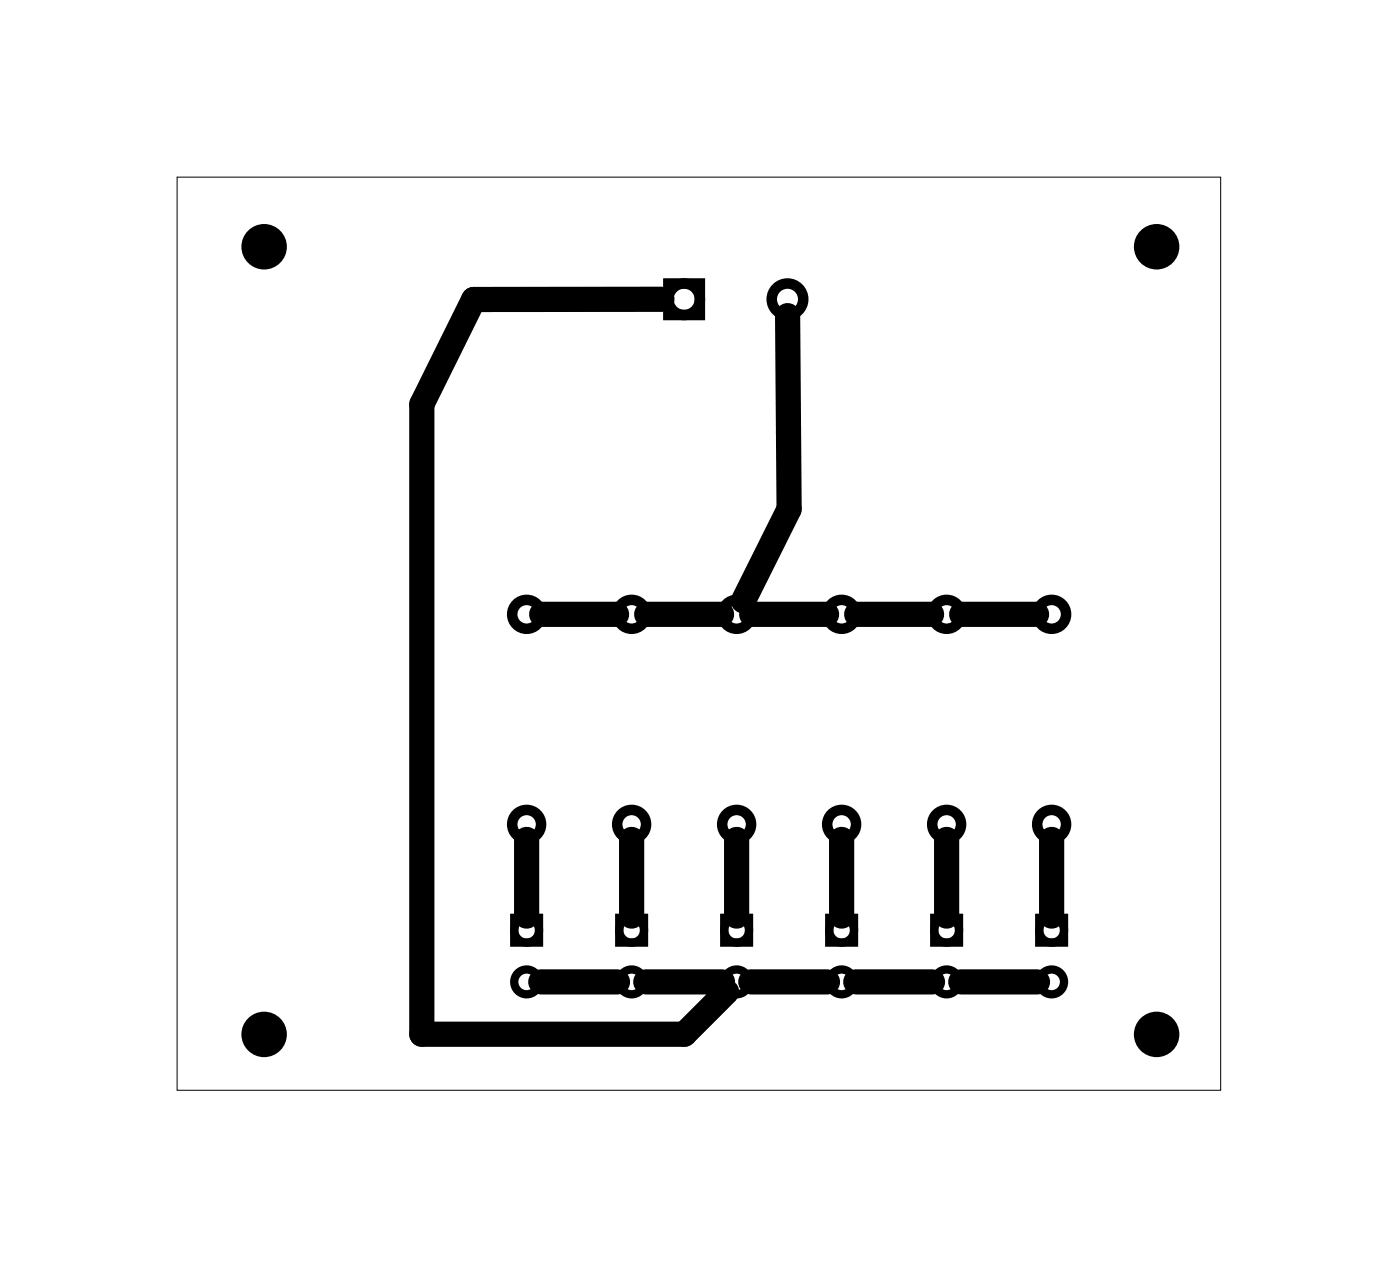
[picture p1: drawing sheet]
<svg xmlns="http://www.w3.org/2000/svg" width="68mm" height="61mm" viewBox="0 0 68 61" stroke-linecap="round" stroke-linejoin="round" font-family="sans-serif">
<path d="M8.6 8.6h50.5v44.1h-50.5z" fill="none" stroke="#000" stroke-width=".05"/>
<g fill="none" stroke="#000" stroke-width=".4">
<path d="M24.9 44.4h1.2v1.2h-1.2zM30 44.4h1.2v1.2h-1.2zM35 44.4h1.2v1.2h-1.2zM40.1 44.4h1.2v1.2h-1.2zM45.2 44.4h1.2v1.2h-1.2zM50.3 44.4h1.2v1.2h-1.2z"/>
<circle cx="25.5" cy="45" r=".6"/>
<circle cx="25.5" cy="47.5" r=".6"/>
<circle cx="30.6" cy="45" r=".6"/>
<circle cx="30.6" cy="47.5" r=".6"/>
<circle cx="35.6" cy="45" r=".6"/>
<circle cx="35.6" cy="47.5" r=".6"/>
<circle cx="40.7" cy="45" r=".6"/>
<circle cx="40.7" cy="47.5" r=".6"/>
<circle cx="45.8" cy="45" r=".6"/>
<circle cx="45.8" cy="47.5" r=".6"/>
<circle cx="50.9" cy="45" r=".6"/>
<circle cx="50.9" cy="47.5" r=".6"/>
</g>
<g fill="none" stroke="#000" stroke-width=".51">
<path d="M32.3 13.7h1.6v1.5h-1.6z"/>
<circle cx="33.1" cy="14.5" r=".76"/>
<circle cx="38.1" cy="14.5" r=".76"/>
<circle cx="25.5" cy="39.9" r=".7"/>
<circle cx="25.5" cy="29.7" r=".7"/>
<circle cx="30.6" cy="39.9" r=".7"/>
<circle cx="30.6" cy="29.7" r=".7"/>
<circle cx="35.6" cy="39.9" r=".7"/>
<circle cx="35.6" cy="29.7" r=".7"/>
<circle cx="40.7" cy="39.9" r=".7"/>
<circle cx="40.7" cy="29.7" r=".7"/>
<circle cx="45.8" cy="39.9" r=".7"/>
<circle cx="45.8" cy="29.7" r=".7"/>
<circle cx="50.9" cy="39.9" r=".7"/>
<circle cx="50.9" cy="29.7" r=".7"/>
</g>
<g fill="#000">
<circle cx="12.8" cy="11.9" r="1.1"/>
<circle cx="56" cy="11.9" r="1.1"/>
<circle cx="12.8" cy="50" r="1.1"/>
<circle cx="56" cy="50" r="1.1"/>
</g>
<g fill="none" stroke="#000" stroke-width="1.2">
<path d="M32 14.5h-9.1l-2.5 5.1v30.4h12.7l2.1-2M38.1 15.3l.1 9.3-2.2 4.5M26.2 29.7h3.6M31.3 29.7h3.6M36.4 29.7h3.6M41.4 29.7h3.7M46.5 29.7h3.7M25.5 40.6v3.7M26.2 47.5h3.7M30.6 40.6v3.7M31.2 47.5h3.8M35.6 40.6v3.7"/>
<path d="M36.3 47.5h3.7M40.7 40.6v3.7M41.4 47.5h3.7M45.8 40.6v3.7M46.5 47.5h3.7M50.9 40.6v3.7"/>
</g>
</svg>
